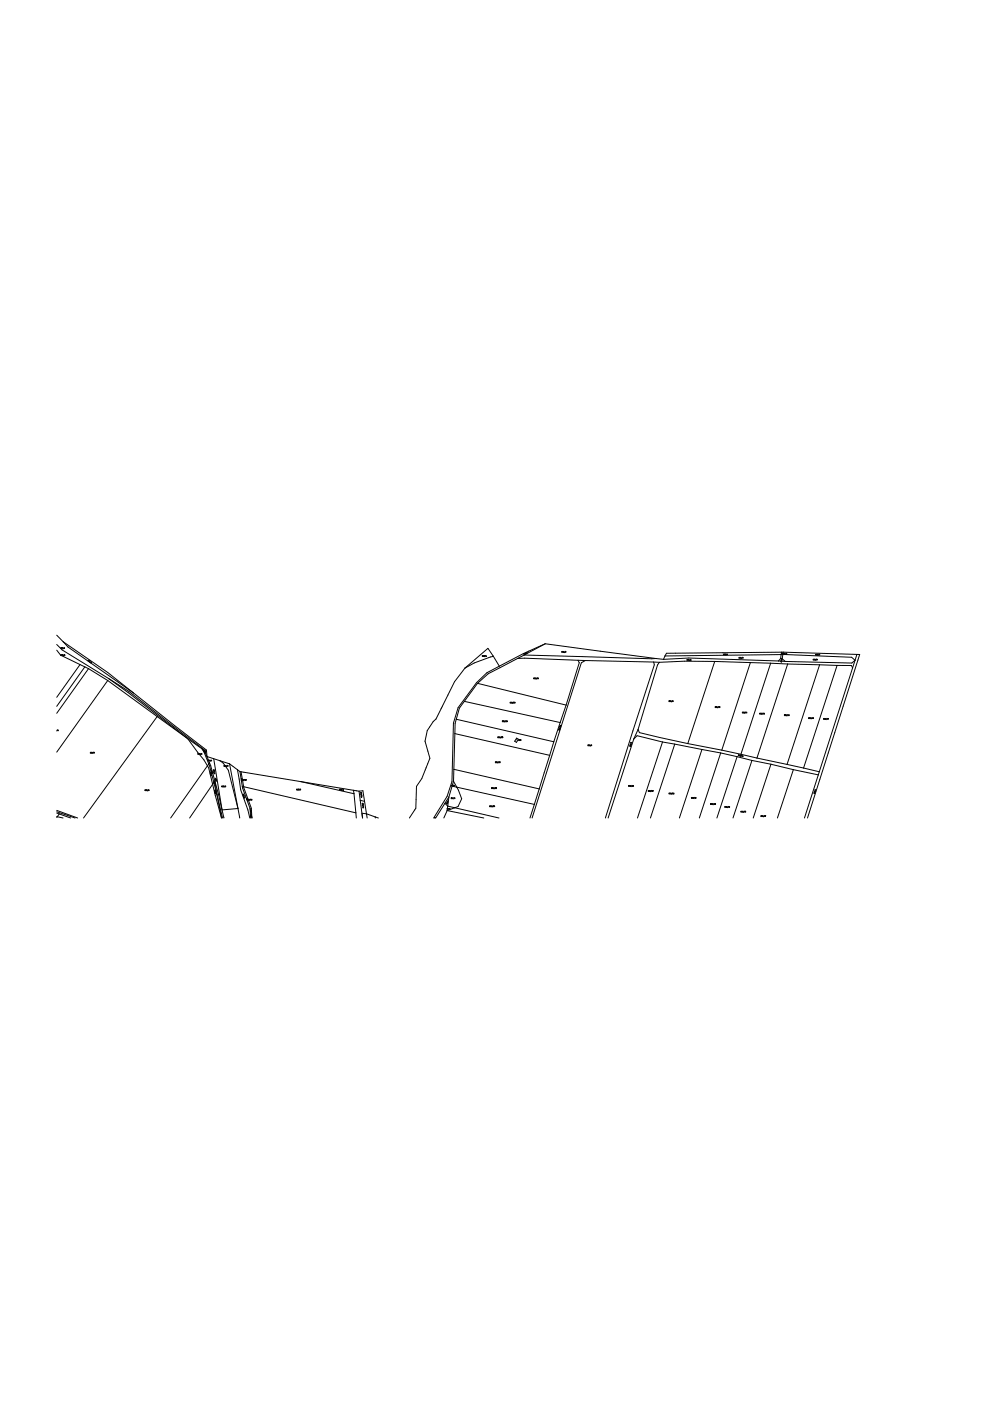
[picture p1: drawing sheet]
<svg xmlns="http://www.w3.org/2000/svg" width="297mm" height="420mm" viewBox="0 0 297 420" stroke-linecap="round" stroke-linejoin="round" font-family="sans-serif">
<g fill="none" stroke="#000" stroke-width=".3">
<path d="M18.4 194.3h-.2l.1-.2v.3M18.4 196.5h-.2l.1-.2v.2M18.6 196.3l-.1 .2M18.6 194.1l-.1 .3M18.7 194.1l.2 .1-.1 .2M18.9 196.3l-.2 .2M19.2 196.2l-.2 .4M19.2 194.1l-.2 .4M19.3 194.2v.2M19.3 196.3l.1 .2zM26.5 198.1l-.2-.1 .2-.1-.1 .3M26.8 198.1l-.3 .1"/>
<path d="M26.9 198.2l.1 .1-.2 .1M27.3 198.5v.3M27.3 198.4l-.4 .2M144.7 196.5l-.2 .3M144.8 196.6l.2 .2M145.2 196.5l-.1 .3M145.5 196.5l-.2 .4M145.6 196.6l.2 .2M157.2 196v.2M157.3 196l.2 .1M157.6 195.8l-.1 .2M157.8 195.7l-.1 .3"/>
<path d="M158 195.7v.1M168.5 195.3l-.1 .3M168.6 195.3l.2 .2-.2 .1M168.9 195.4l.2 .2M169.4 195.2l-.3 .5M169.5 195.3l.1 .2-.1 .1M206 197.7l-.1 .3M206.1 197.7l.2 .2-.2 .1M206.4 197.8l.2 .2M206.9 197.6l-.3 .5M207 197.8l.1 .2M217 196.1l-.2 .2"/>
<path d="M217.1 196.1l.2 .1-.2 .1M217.4 196.1l.1 .1-.1 .1M217.9 196l-.3 .4M217.9 196.1l.1 .2M221.6 197.1l-.1 .2M221.7 197.1l.2 .1-.2 .1M222 197.1l.2 .3M222.5 197l-.3 .4M222.7 197.3h-.2l.2-.2v.3M234 198.3l.2 .2M234 198.2l.2-.1v.2M234.1 197.5l.3 .3"/>
<path d="M234.2 197.4l.1 .1M234.3 195.9h.1M234.3 197.9l-.2 .1M234.4 195.9h.1M234.7 195.9l-.1 .2M234.8 195.9l.2 .1-.2 .1M235.1 195.9l.2 .1-.2 .1M235.6 195.8l-.3 .4M235.6 195.9l.2 .2M243.8 197.6l-.1 .3M244 197.6l.1 .2-.1 .1M244.2 197.7l.2 .2"/>
<path d="M244.6 196.1l-.2 .3M244.7 196.1l.2 .2-.2 .1M244.7 197.6l-.2 .4M244.9 197.6l-.1 .2M245 196.1l.1 .2-.1 .1M245.4 196.1l-.2 .4M245.5 196.1l.2 .2-.2 .1M17.2 218.8l-.2 .3M17.5 219h-.2l.1-.2v.3M150.7 216.1l-.2 .3M150.8 216.1l.2 .2-.2 .1M151.1 216.2l.1 .2"/>
<path d="M151.5 216l-.2 .5M151.8 216.1l-.2 .3M152 216.2l-.1-.1v.3M153 210.5l-.1 .3M153.1 210.5l.2 .2-.2 .1M153.4 210.6l.2 .2M153.9 210.5l-.3 .4M154.1 210.6l-.2 .1M154.3 210.5v.3v-.3M160.1 203.2l-.1 .3M160.2 203.2l.2 .2-.2 .1M160.5 203.3l.2 .2"/>
<path d="M161 203.2l-.3 .4M161.2 203.3l-.2 .1M161.3 203.3l.1 .2M167.5 218.7l.2 .2M167.5 218.6l.2-.1v.2M167.7 217.9l.3 .3M167.8 217.7l.1 .2M167.9 218.3l-.3 .1M168.1 217.5l-.2 .1M200.6 210.1l-.1 .2M200.8 210.1l.1 .1-.1 .1M201 210.1l.2 .2"/>
<path d="M201.5 210l-.2 .4M201.7 210.2l-.1-.1v.2M214.5 211.9l-.2 .2M214.6 211.9l.2 .1-.2 .1M214.9 211.9l.1 .2M215.3 211.8l-.2 .4M215.4 211.9l.1 .2M215.6 211.9l.2 .2zM222.6 213.5l-.1 .2M222.7 213.5l.2 .2h-.2M223 213.5l.2 .3M223.5 213.4l-.3 .5"/>
<path d="M223.5 213.5l.1 .3M223.8 213.5v.3M227.8 213.8l-.2 .3M227.9 213.8l.2 .2-.2 .1M228.2 213.9l.1 .2M228.6 213.8l-.2 .4M228.7 213.9l.1 .2M228.9 213.9l.2 .2M235.2 214.3l-.1 .2M235.3 214.3l.2 .1-.2 .1M235.6 214.3l.2 .3M236.1 214.2l-.3 .4"/>
<path d="M236.1 214.3l.1 .3M236.4 214.3l.1 .1-.1 .1M242.5 215.2l-.2 .2M242.6 215.2l.2 .1-.2 .1M242.9 215.2l.1 .2M243.4 215.1l-.3 .4M243.4 215.2l.1 .2M243.8 215.3h-.2l.2-.1v.2M247 215.4l-.2 .3M247.1 215.4l.1 .2-.1 .1M247.3 215.5l.2 .2M247.8 215.3l-.2 .5"/>
<path d="M247.9 215.4l.1 .3M248.3 215.4l-.2 .3M27.2 225.7h-.2l.2-.2v.3M27.4 225.5l-.1 .3M27.7 225.6l-.2 .1M28.1 225.5l-.3 .4M28.3 225.5l-.2 .3M43.6 236.9h-.2l.1-.1v.2M43.8 236.8l-.1 .2M44.1 236.8l-.2 .1M44.4 236.7l-.2 .4M44.7 236.9l-.2-.1v.2"/>
<path d="M59.4 226.1h-.2l.2-.2v.3M59.7 225.9l-.2 .2M59.9 226l-.1-.1v.2M60.3 225.8l-.3 .5M60.5 226.1h-.2l.2-.2v.3M61 224.9h-.1M61.1 225.1h.2zM61.2 224.9l-.2 .1M61.5 225.3l-.1 .1M61.5 225.2l-.3 .1M61.6 225.4l-.1 .1 .1-.1M62.2 227.9h.1"/>
<path d="M62.3 227.9h.1M62.6 228.1h-.2l.1-.2v.2M62.7 227.9l-.1 .2M62.9 227.9v.2zM63 231.7l.1 .1M63 232.2l.4 .1M63 231.8l.2 .1M63.1 232l.1 .1M63.2 227.9l-.2 .3M63.3 231.1l.2 .2M63.3 231.6l.3 .1M63.3 227.9v.2"/>
<path d="M63.3 232.4h-.1M63.4 231.4l.1 .1zM63.4 231.9h.1M63.9 230.9l.3-.1-.2-.1v.2M64 231.6l.4 .1M64.1 231l-.1 .2 .1-.2 .1 .1M64.2 234.7h.1M64.2 234.7v.1M64.2 231.8v.2v-.2l.2 .1M64.3 234.7h.1M64.3 237l.2-.1h-.2l.1 .1M64.3 231.3l-.3 .1 .3-.1"/>
<path d="M64.3 234.7v.1M64.3 237.1l.3 .1M64.3 237.6l.4 .1M64.4 237.4l.2 .1M64.5 233.4l.2 .2M64.5 233.9l.4 .1M64.6 233.7l.2 .1zM64.7 237.8l-.2 .2M64.7 234.1h.2M66.6 235.8h-.2l.1-.2v.3M66.8 235.7l-.2 .1M66.9 235.7l.2 .2z"/>
<path d="M67.3 229.7h-.2l.1-.2v.3M67.4 235.6l-.2 .4M67.5 229.5l-.2 .2M67.5 235.6l.2 .2-.2 .1M67.7 229.5v.3v-.3M68.1 229.4l-.2 .4M68.4 229.7h-.2l.1-.2v.3M72.3 233.5h.1M72.4 233.5h.1M72.5 233.9h-.2l.1-.2v.3M72.5 233.5h.1M72.7 233.7l-.2 .2"/>
<path d="M72.8 238.2l.2-.1h-.2l.1 .1M72.8 233.7l.1 .3zM72.9 238.9h.5M72.9 238.3v.2v-.2l.2 .1M73 238.6v.1l.1-.2 .1 .1M73.2 239.2l.2-.1h-.2l.1 .2M73.3 233.6l-.2 .5M73.4 233.7l.2 .2-.2 .1M73.8 233.7l-.2 .2M74 239.6h.1M74.1 239.6h.1M74.1 239.6l-.1 .2h.2"/>
<path d="M74.1 239.6v.3M74.4 239.7l-.1 .1M74.5 239.7l.1 .2zM75 239.6l-.2 .4M75.1 239.6l.2 .2-.2 .1M75.5 239.6l-.1 .3M89 236.8h-.2l.2-.2v.2M89.3 236.6l-.2 .2M89.4 236.6l.1 .2zM89.9 236.5l-.3 .4M90 236.6l.1 .1-.1 .1M101.9 236.7h-.2l.2-.2-.1 .3"/>
<path d="M102.2 236.6l-.2 .1M102.3 236.7l.1 .2zM102.8 236.7l-.3 .3M103 236.9h-.2l.2-.2-.1 .3M108.1 238.3l.4 .2M108.1 237.6l.3 .1M108.1 238l.3 .1zM108.2 238.8h.3l-.1 .2M108.3 237.8l-.2 .1M108.4 238.6l-.2 .1M135.3 239.2l-.1 .2M135.4 235.4l-.1 .2"/>
<path d="M135.5 239.2l.1 .2M135.5 235.4l.1 .2M135.6 235.4l.1 .2M135.7 239.2h.2l-.1 .2M136 235.4l-.2 .3M136 235.4l.2 .2M136.2 239.1l-.2 .4M136.3 239.2v.2M147.4 236.1l-.1 .3M147.6 236.1l.1 .2-.1 .1M147.8 236.2l.2 .2M148.3 236.1l-.2 .4"/>
<path d="M148.5 236.1l-.1 .3M148.6 228.4l-.1 .3M148.7 228.4l.2 .2-.2 .1M148.8 236.1l-.1 .3M149 228.5l.1 .2M149.3 220.9l-.1 .3M149.5 228.3l-.3 .5M149.5 220.9l.1 .2-.1 .1M149.7 228.4l-.2 .3M149.7 221l.2 .2M149.8 228.4h.2l-.2 .3M150.2 220.8l-.2 .5"/>
<path d="M150.4 220.9l-.1 .3M150.5 220.9l.1 .3zM154.9 221.8h-.1M155.6 221.7l-.1 .3M155.7 221.7l.2 .2-.2 .1M156 221.8l.1 .2zM176.3 223.3l-.1 .3M176.5 223.3l.1 .2-.1 .1M176.7 223.4l.2 .2M177.2 223.3l-.2 .4M177.3 223.4v.2M188.5 235.5l-.1 .2"/>
<path d="M188.6 235.5l.2 .1-.2 .1M188.7 223.6l.3 .2M188.8 223.4l.2-.1v.2M188.9 235.5l.2 .3M188.9 222.7l.4 .4M189 222.7l.1-.2 .2 .2M189.2 223.1l-.3 .1M189.4 235.4l-.2 .4M189.5 235.5l.1 .3M189.9 235.7h-.2l.1-.2v.3M194.4 237l-.1 .2M194.5 237l.2 .2h-.2"/>
<path d="M194.8 237l.2 .3M195.3 236.9l-.3 .5M195.3 237l.2 .3M195.6 237l.2 .2h-.2M200.6 237.7l-.1 .3M200.8 237.7l.1 .2-.1 .1M201 237.8l.2 .2M201.5 237.7l-.2 .4M201.6 237.8l.1 .2M201.8 237.8l.2 .2M207.3 239.1l-.1 .2M207.5 239.1l.1 .1-.1 .1"/>
<path d="M207.7 239.1l.2 .2M208.2 239l-.2 .4M208.3 239.1l.2 .2M208.5 239.1l.1 .2M221.4 226.3l-.1 .2M221.6 226.3l.1 .2-.2 .1M221.8 226.4l.1 .3M222.3 226.4l-.3 .4M222.3 226.6v.2M222.7 226.6l-.2 .1M243.9 237.7l.3 .2M244 237.6l.2-.1v.1"/>
<path d="M244.2 236.8l.3 .4M244.3 236.8h.2M244.3 237.2l-.1 .2-.1-.2 .3 .1M108.5 241.5l.5 .2M108.6 240.8l.2 .1M108.6 241.3l.3 .1zM108.7 242l.3 .1zM108.8 241l-.2 .1M108.9 241.8l-.2 .1M130.1 245.2h.1M130.2 245.2h.3M133.9 240.8l.1 .2"/>
<path d="M134 240.5l.1 .1zM134 240.3l.3 .2M134.1 242.4l-.1 .2M134.1 240.2h.2M134.1 240.7l-.2 .1M134.2 242.4l.1 .2M134.3 242.4l.1 .2M134.7 242.3l-.2 .3M134.8 242.4v.2M146.9 241.6l-.1 .2M147 241.6l.2 .1-.2 .1M147.3 241.6l.1 .3"/>
<path d="M147.8 241.5l-.3 .4M148 241.6l-.2 .2M148.3 241.8h-.2l.1-.2v.3M213.1 240.9l-.1 .3M213.2 240.9l.2 .2-.2 .1M213.5 241l.1 .2M214 240.9l-.3 .4M214 241l.2 .2M214.3 241l.1 .2zM217.4 241.8l-.2 .2M217.5 241.8l.1 .1-.1 .1M217.7 241.8l.2 .3"/>
<path d="M218.2 241.7l-.2 .4M218.3 241.8l.1 .3M218.7 241.9l-.2-.1v.2M222.2 243.2l-.2 .3M222.3 243.2l.2 .2-.2 .1M222.6 243.3l.1 .2M223.1 243.1l-.3 .5M223.1 243.2l.1 .3M223.3 243.2l.1 .3zM228.2 244.5l-.2 .3M228.3 244.5l.2 .2-.2 .1M228.6 244.6l.1 .2"/>
<path d="M229.1 244.5l-.3 .4M229.1 244.6l.1 .2M229.3 244.5h.2l-.1 .3"/>
</g>
<!-- layer: Dobrinsko_hranice parcel -->
<g fill="none" stroke="#000" stroke-width=".3">
<path d="M17 193.2l1.6 1.7 13.9 8.5M17 194.9l1.2 1.5 5.8 2.8M17 190.4l1.9 2M18.9 192.4l1.5 1.6 19.6 13.7M18.9 192.4l13.4 9.2 29.6 23.3v.4M24 199.2l2.5 1.3M24 199.2l-7 9.8M25.4 199.9l-8.4 11.8M147.9 196.8l-5.8 1.9-2.8 1.6M147.9 196.8l1.7 2.9M147.9 196.8l-1.7-2.4-6.9 5.9M149.6 199.7l-3.7 2-3.1 3-5.5 7.4-1.4 4.7-.4 17.5-1.5 4.4-4 6.5"/>
<path d="M155.1 197.4l2.1-.1 16 .6M156.9 195.9l.2 .5M156.9 195.9l-7.3 3.8M157.1 196.4l-10.8 5.6-3.2 2.9M157.1 196.4l39.5 1M163.4 193l-6.3 3.4M163.4 193l-6.5 2.9M163.4 193l33.2 4.4M173.2 197.9l2.2 .1M173.2 197.9l.4 .8-3.9 12.7M175.4 198l-1.2 .7-14.7 46.5M175.4 198l20.5 .5"/>
<path d="M195.9 198.5l.2 .8-14.7 45.9M195.9 198.5l1.7 .1M196.6 197.4l2.2 .3M197.6 198.6l-.5 .8-5.9 19.3M198.8 197.7l7.6-.4 26.9 .9M199.3 196.6l-.5 1.1M214.2 198.3l-8.1 24.6M214.2 198.3l-9.1-.1-7.5 .4M214.2 198.3l16.8 .5M224.9 198.6l-8.6 26.3M231 198.8l5.1 .3M231 198.8l-8.9 27.3"/>
<path d="M233.3 198.2l2 .1M234.2 195.5l-.3 1.9-.6 .8M234.6 196.2l20.6 .8 1.1 .9-1 .9-20-.5M234.6 196.2l-.2 1.3 .9 .8M234.6 196.2l-35.3 .4M234.7 195.5l-.1 .7M234.7 195.5l-35 .3-.4 .8M234.7 195.5l22.1 .7M236.1 199.1l-9.2 28.2M236.1 199.1l9.5 .2M245.6 199.3l-9.7 29.9M245.6 199.3l5.3 .2"/>
<path d="M250.9 199.5l-10.1 30.7M250.9 199.5h4.3l.3 .7M256.8 196.2h.8l-15.6 49M256.8 196.2l-11.3 35.2M26.5 200.5l5.8 3.5M26.5 200.5l-9.5 13.3M32.3 204l-15.3 21.5M32.3 204l14.8 10.8M32.5 203.4l6.1 3.9 23.3 18M32.5 203.4l5.9 4.2 17.9 13.8M47.1 214.8l-22.1 30.4M47.1 214.8l9.2 6.6"/>
<path d="M136.3 219.9l28.4 6.5M136.7 215.6l29.3 6.8M139.2 210.3l28.7 6.3M139.3 200.3l-3.1 4.1-5.5 11.2-.9 .7-1.8 2.7-.6 3.2 1.4 5.1-2.4 6.1-1.6 2.3-.2 6.6-1.9 2.9M143.1 204.9l-5.4 7.4-1.3 4.5-.4 13.8M143.1 204.9l26.6 6.5M167.9 216.6l-1.9 5.8M169.7 211.4l-1.8 5.2M191.2 218.7l.4 .9 14.5 3.3M191.2 218.7l-1.3 2.9M56.3 221.4l4.8 6.4 1.4 2.4 3.9 15-1.4-7M56.3 221.4l4.3 3.1"/>
<path d="M60.6 224.5l.8 1.1 .6 1.2M60.6 224.5l2.2 5.2 2.2 8.5M61.9 225.3l.1 1.5M62 226.8l1.2 2.8 2.2 8.4 1.7 7.2M62 226.8l6.8 2.2M62.8 228.7l-11.7 16.5M64 227.5l2.5 15.3 4.8-.4-2.9-11.5-1.5-2.1-1-.7M65 238.2l-.6-4.1-7.6 11.1M65 238.2l1.7 7M68.8 229l3 16.2M68.8 229l3.1 2.3M71.2 230.8l.9 6 2.2 6 .6 2.4"/>
<path d="M71.9 231.3l.7 4.5M71.9 231.3l35.7 5.9M72.2 231.4l.9 4.8 2.2 6.1 .2 2.9M72.6 235.8l34.1 7.9M72.6 235.8l2.3 6.6M90.2 234.3l15.9 3.7M105.9 236.9l.2 1.1M106.1 238l.6 5.7M107.6 237.2l1 8M107.6 237.2l1.2-.1 1 6.9M108 239.9l1.3 .3M134.5 238.9l-.5 4.1"/>
<path d="M134.5 238.9l-3.9 6.3M135.5 235.7l24.6 5.5M135.9 234.2l-1.4 4.7M135.9 234.2l1.5 2.7 1 2.6-1.1 2.3-3.3 1.2M136 230.6l-.1 3.6M136 230.6l25.6 5.9M154.8 221.3l.6 .3-.6 1-.6-.4zM161.6 236.5l-1.5 4.7M164.7 226.4l-3.1 10.1M166 222.4l-1.3 4M189.9 221.6l-7.6 23.6M189.9 221.6l1-1 7.7 1.8"/>
<path d="M198.6 222.4l3.6 .7M198.6 222.4l-7.5 22.8M202.2 223.1l-7.3 22.1M202.2 223.1l8.2 1.6M206.1 222.9l10.2 2M210.4 224.7l5.6 1M210.4 224.7l-6.8 20.5M216 225.7l4.9 1.1M216 225.7l-6.4 19.5M216.3 224.9l5.8 1.2M220.9 226.8l4.5 1.2M220.9 226.8l-6 18.4"/>
<path d="M222.1 226.1l4.8 1.2M225.4 228l-5.7 17.2M225.4 228l5.6 1.1M226.9 227.3l9 1.9M231 229.1l6.8 1.6M231 229.1l-5.3 16.1M235.9 229.2l4.9 1M237.8 230.7l-4.8 14.5M237.8 230.7l7.4 1.6M240.8 230.2l4.7 1.2M245.5 231.4l-4.4 13.8M17 244.8l1.9 .4"/>
<path d="M17 242.9l6.3 2.3M17 243.7l.8 .3M17 243.4l5.5 1.8M17.8 244l3.4 1.2M17.8 244l-.8 1.1M74.9 242.4l.6 2.8M74.9 242.4l.2 2.8M106.7 243.7l.1 1.5M108.5 243.8l1.3 .2M109.8 244l.2 1.2M109.8 244l2.7 .9M112.5 244.9v.3"/>
<path d="M112.5 244.9l.9 .3M133.3 240.8l.9 .9 15.3 3.5M134 243l11 2.2M134 243l-1 2.2M160.1 241.2l-1.3 4"/>
</g>
</svg>
